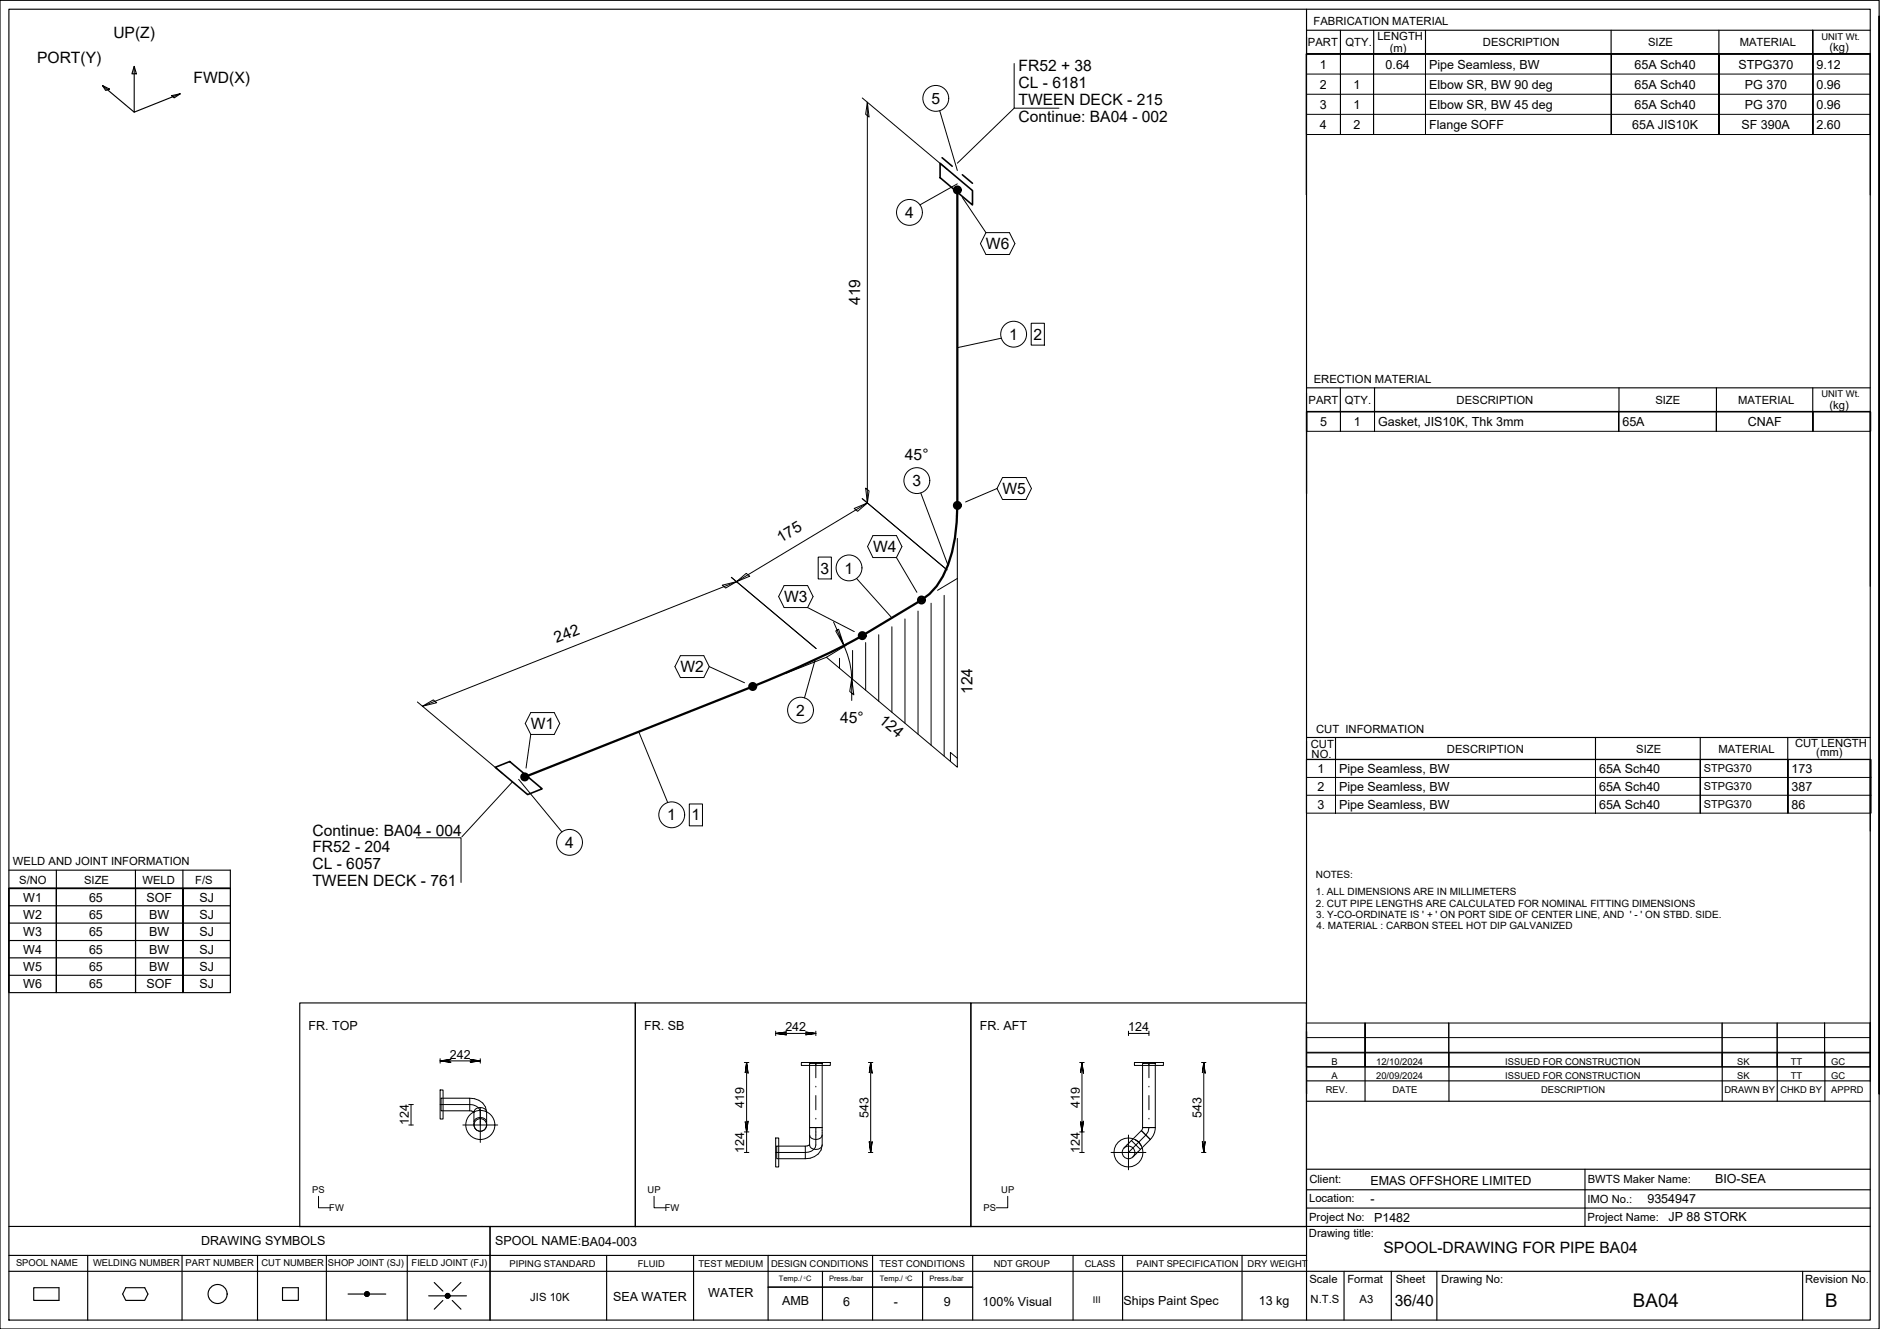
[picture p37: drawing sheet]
<svg xmlns="http://www.w3.org/2000/svg" width="420mm" height="297mm" viewBox="0 0 420 297" stroke-linecap="round" stroke-linejoin="round" font-family="sans-serif">
<defs><g id="words">
<g font-size="4.2">
<text x="365" y="292.1">BA04</text>
<text x="407.9" y="292.1">B</text>
</g>
<g font-size="3.5">
<text x="25.3" y="8.5">UP(Z)</text>
<text x="8.3" y="14.1">PORT(Y)</text>
<text x="227.6" y="15.9">FR52 + 38</text>
<text x="43.3" y="18.5">FWD(X)</text>
<text x="208.2" y="23.2">5</text>
<text x="227.6" y="23.4">TWEEN DECK - 215</text>
<text x="227.6" y="19.7">CL - 6181</text>
<text x="227.6" y="27.2">Continue: BA04 - 002</text>
<text x="202.3" y="48.7">4</text>
<text x="220.3" y="55.7">W6</text>
<text x="192.2" y="68.1" transform="rotate(-90 192.2 68.1)">419</text>
<text x="225.6" y="76">1</text>
<text x="231" y="76">2</text>
<text x="202.2" y="102.8">45°</text>
<text x="203.9" y="108.7">3</text>
<text x="224" y="110.4">W5</text>
<text x="174.5" y="121.4" transform="rotate(-31 174.5 121.4)">175</text>
<text x="195.1" y="123.4">W4</text>
<text x="183.4" y="128.2">3</text>
<text x="188.8" y="128.2">1</text>
<text x="175.2" y="134.6">W3</text>
<text x="124.4" y="143.7" transform="rotate(-22 124.4 143.7)">242</text>
<text x="152.1" y="150.2">W2</text>
<text x="217.3" y="155.1" transform="rotate(-90 217.3 155.1)">124</text>
<text x="177.9" y="160">2</text>
<text x="187.8" y="161.6">45°</text>
<text x="196.3" y="161.3" transform="rotate(40 196.3 161.3)">124</text>
<text x="118.6" y="162.9">W1</text>
<text x="149.1" y="183.4">1</text>
<text x="154.6" y="183.4">1</text>
<text x="69.8" y="190.5">FR52 - 204</text>
<text x="69.8" y="186.7">Continue: BA04 - 004</text>
<text x="126.3" y="189.5">4</text>
<text x="69.8" y="194.2">CL - 6057</text>
<text x="69.8" y="198">TWEEN DECK - 761</text>
<text x="309.2" y="280.1">SPOOL-DRAWING FOR PIPE BA04</text>
<text x="311.7" y="291.8">36/40</text>
</g>
<g font-size="2.8">
<text x="295" y="15.3">1</text>
<text x="309.7" y="15.3">0.64</text>
<text x="319.4" y="15.3">Pipe Seamless, BW</text>
<text x="365.3" y="15.3">65A Sch40</text>
<text x="388.6" y="15.3">STPG370</text>
<text x="406" y="15.3">9.12</text>
<text x="295" y="19.8">2</text>
<text x="302.5" y="19.8">1</text>
<text x="319.4" y="19.8">Elbow SR, BW 90 deg</text>
<text x="365.3" y="19.8">65A Sch40</text>
<text x="390" y="19.8">PG 370</text>
<text x="406" y="19.8">0.96</text>
<text x="295" y="24.3">3</text>
<text x="295" y="28.8">4</text>
<text x="302.5" y="24.3">1</text>
<text x="302.5" y="28.8">2</text>
<text x="319.4" y="24.3">Elbow SR, BW 45 deg</text>
<text x="319.4" y="28.8">Flange SOFF</text>
<text x="364.8" y="28.8">65A JIS10K</text>
<text x="365.3" y="24.3">65A Sch40</text>
<text x="389.2" y="28.8">SF 390A</text>
<text x="390" y="24.3">PG 370</text>
<text x="406" y="24.3">0.96</text>
<text x="406" y="28.8">2.60</text>
<text x="295.1" y="95.2">5</text>
<text x="302.6" y="95.2">1</text>
<text x="308" y="95.2">Gasket, JIS10K, Thk 3mm</text>
<text x="362.6" y="95.2">65A</text>
<text x="390.6" y="95.2">CNAF</text>
<text x="294.4" y="172.7">1</text>
<text x="299.3" y="172.7">Pipe Seamless, BW</text>
<text x="357.4" y="172.7">65A Sch40</text>
<text x="400.4" y="172.7">173</text>
<text x="294.4" y="176.7">2</text>
<text x="299.3" y="176.7">Pipe Seamless, BW</text>
<text x="357.4" y="176.7">65A Sch40</text>
<text x="400.4" y="176.7">387</text>
<text x="294.4" y="180.7">3</text>
<text x="299.3" y="180.7">Pipe Seamless, BW</text>
<text x="357.4" y="180.7">65A Sch40</text>
<text x="400.4" y="180.7">86</text>
<text x="5.2" y="201.5">W1</text>
<text x="19.9" y="201.5">65</text>
<text x="32.7" y="201.5">SOF</text>
<text x="44.6" y="201.5">SJ</text>
<text x="5.2" y="205.4">W2</text>
<text x="5.2" y="209.3">W3</text>
<text x="19.9" y="205.4">65</text>
<text x="19.9" y="209.3">65</text>
<text x="33.3" y="205.4">BW</text>
<text x="33.3" y="209.3">BW</text>
<text x="44.6" y="205.4">SJ</text>
<text x="44.6" y="209.3">SJ</text>
<text x="5.2" y="213.2">W4</text>
<text x="19.9" y="213.2">65</text>
<text x="33.3" y="213.2">BW</text>
<text x="44.6" y="213.2">SJ</text>
<text x="5.2" y="217">W5</text>
<text x="5.2" y="220.9">W6</text>
<text x="19.9" y="217">65</text>
<text x="19.9" y="220.9">65</text>
<text x="32.7" y="220.9">SOF</text>
<text x="33.3" y="217">BW</text>
<text x="44.6" y="217">SJ</text>
<text x="44.6" y="220.9">SJ</text>
<text x="69" y="230.2">FR. TOP</text>
<text x="144" y="230.2">FR. SB</text>
<text x="175.5" y="230.5">242</text>
<text x="219" y="230.2">FR. AFT</text>
<text x="252.2" y="230.5">124</text>
<text x="100.5" y="236.6">242</text>
<text x="91.4" y="251.5" transform="rotate(-90 91.4 251.5)">124</text>
<text x="166.3" y="247.6" transform="rotate(-90 166.3 247.6)">419</text>
<text x="194.1" y="249.9" transform="rotate(-90 194.1 249.9)">543</text>
<text x="241.3" y="247.6" transform="rotate(-90 241.3 247.6)">419</text>
<text x="268.5" y="249.9" transform="rotate(-90 268.5 249.9)">543</text>
<text x="166.3" y="257.6" transform="rotate(-90 166.3 257.6)">124</text>
<text x="241.3" y="257.6" transform="rotate(-90 241.3 257.6)">124</text>
<text x="306.3" y="265">EMAS OFFSHORE LIMITED</text>
<text x="306.3" y="268.8">-</text>
<text x="368.2" y="268.9">9354947</text>
<text x="383.3" y="264.4">BIO-SEA</text>
<text x="307.1" y="273.1">P1482</text>
<text x="372.9" y="273">JP 88 STORK</text>
<text x="45" y="278.2">DRAWING SYMBOLS</text>
<text x="110.6" y="278.3">SPOOL NAME:BA04-003</text>
<text x="137" y="290.8">SEA WATER</text>
<text x="158.3" y="290">WATER</text>
<text x="174.8" y="291.7">AMB</text>
<text x="188.5" y="291.9">6</text>
<text x="199.7" y="291.9">-</text>
<text x="210.9" y="291.8">9</text>
<text x="219.6" y="291.9">100% Visual</text>
<text x="251.1" y="291.7">Ships Paint Spec</text>
<text x="281.3" y="291.7">13 kg</text>
</g>
<g font-size="2.5">
<text x="293.6" y="5.7">FABRICATION MATERIAL</text>
<text x="292.3" y="10.3">PART</text>
<text x="300.7" y="10.3">QTY.</text>
<text x="307.8" y="8.9">LENGTH</text>
<text x="310.6" y="11.5">(m)</text>
<text x="331.4" y="10.3">DESCRIPTION</text>
<text x="368.3" y="10.3">SIZE</text>
<text x="388.8" y="10.3">MATERIAL</text>
<text x="408.9" y="11.4">(kg)</text>
<text x="293.6" y="85.7">ERECTION MATERIAL</text>
<text x="292.4" y="90.2">PART</text>
<text x="300.6" y="90.2">QTY.</text>
<text x="325.5" y="90.2">DESCRIPTION</text>
<text x="370" y="90.2">SIZE</text>
<text x="388.4" y="90.2">MATERIAL</text>
<text x="408.9" y="91.3">(kg)</text>
<text x="292.9" y="167.2">CUT</text>
<text x="294.1" y="163.9">CUT INFORMATION</text>
<text x="401.2" y="167">CUT LENGTH</text>
<text x="293.1" y="169.4">NO.</text>
<text x="323.4" y="168.3">DESCRIPTION</text>
<text x="365.7" y="168.3">SIZE</text>
<text x="384" y="168.3">MATERIAL</text>
<text x="405.9" y="169">(mm)</text>
<text x="2.9" y="193.4">WELD AND JOINT INFORMATION</text>
<text x="4.3" y="197.5">S/NO</text>
<text x="18.8" y="197.5">SIZE</text>
<text x="31.9" y="197.5">WELD</text>
<text x="43.6" y="197.5">F/S</text>
<text x="292.6" y="268.6">Location:</text>
<text x="292.6" y="264.5">Client:</text>
<text x="354.8" y="268.9">IMO No.:</text>
<text x="354.9" y="264.3">BWTS Maker Name:</text>
<text x="292.6" y="272.8">Project No:</text>
<text x="354.8" y="272.8">Project Name:</text>
<text x="292.5" y="276.4">Drawing title:</text>
<text x="292.7" y="286.7">Scale</text>
<text x="301.1" y="286.7">Format</text>
<text x="311.9" y="286.7">Sheet</text>
<text x="322.1" y="286.7">Drawing No:</text>
<text x="403.4" y="286.7">Revision No.</text>
<text x="118.5" y="290.8">JIS 10K</text>
<text x="292.9" y="291.3">N.T.S</text>
<text x="303.9" y="291.3">A3</text>
</g>
<g font-size="2.4">
<text x="380.8" y="172.6">STPG370</text>
<text x="380.8" y="176.6">STPG370</text>
<text x="380.8" y="180.6">STPG370</text>
</g>
<g font-size="2.2">
<text x="294.1" y="196.3">NOTES:</text>
<text x="294.1" y="200">1. ALL DIMENSIONS ARE IN MILLIMETERS</text>
<text x="294.1" y="202.7">2. CUT PIPE LENGTHS ARE CALCULATED FOR NOMINAL FITTING DIMENSIONS</text>
<text x="294.2" y="205.1">3. Y-CO-ORDINATE IS ' + ' ON PORT SIDE OF CENTER LINE, AND ' - ' ON STBD. SIDE.</text>
<text x="294.3" y="207.7">4. MATERIAL : CARBON STEEL HOT DIP GALVANIZED</text>
</g>
<g font-size="2.1">
<text x="407.1" y="8.9">UNIT Wt.</text>
<text x="407.1" y="88.8">UNIT Wt.</text>
<text x="297.6" y="238.1">B</text>
<text x="307.6" y="238.1">12/10/2024</text>
<text x="336.4" y="238.1">ISSUED FOR CONSTRUCTION</text>
<text x="388.3" y="238.1">SK</text>
<text x="400.2" y="238.1">TT</text>
<text x="409.3" y="238.1">GC</text>
<text x="296.3" y="244.4">REV.</text>
<text x="297.6" y="241.2">A</text>
<text x="307.6" y="241.2">20/09/2024</text>
<text x="311.2" y="244.4">DATE</text>
<text x="336.4" y="241.2">ISSUED FOR CONSTRUCTION</text>
<text x="344.4" y="244.4">DESCRIPTION</text>
<text x="385.4" y="244.4">DRAWN BY</text>
<text x="388.3" y="241.2">SK</text>
<text x="397.9" y="244.4">CHKD BY</text>
<text x="400.2" y="241.2">TT</text>
<text x="409.3" y="244.4">APPRD</text>
<text x="409.3" y="241.2">GC</text>
<text x="69.8" y="266.7">PS</text>
<text x="144.7" y="266.7">UP</text>
<text x="223.8" y="266.7">UP</text>
<text x="73.6" y="270.7">FW</text>
<text x="148.6" y="270.7">FW</text>
<text x="219.8" y="270.7">PS</text>
<text x="3.6" y="283">SPOOL NAME</text>
<text x="20.8" y="282.9">WELDING NUMBER</text>
<text x="41.5" y="282.9">PART NUMBER</text>
<text x="58.4" y="282.9">CUT NUMBER</text>
<text x="73.3" y="282.9">SHOP JOINT (SJ)</text>
<text x="92" y="283">FIELD JOINT (FJ)</text>
<text x="113.9" y="283.1">PIPING STANDARD</text>
<text x="142.6" y="283.1">FLUID</text>
<text x="156.1" y="283.1">TEST MEDIUM</text>
<text x="172.3" y="283.1">DESIGN CONDITIONS</text>
<text x="196.6" y="283.1">TEST CONDITIONS</text>
<text x="222.1" y="283.1">NDT GROUP</text>
<text x="242.4" y="283.1">CLASS</text>
<text x="254" y="283.1">PAINT SPECIFICATION</text>
<text x="278.8" y="283.1">DRY WEIGHT</text>
<text x="244.2" y="291.3">III</text>
</g>
<g font-size="1.7">
<text x="174.1" y="286.4">Temp./ C</text>
<text x="185.3" y="286.4">Press./bar</text>
<text x="196.6" y="286.4">Temp./ C</text>
<text x="207.8" y="286.4">Press./bar</text>
</g>
<g font-size=".7">
<text x="179.7" y="285.8">0</text>
<text x="202.4" y="285.8">0</text>
</g>
</g></defs>
<g fill="none" stroke="#000" stroke-width=".22">
<path d="M226.7 14.2v10h10M292 12.1h126v18h-126zM292 16.6h126M292 12.1v18M299.6 12.1v18v-18M307 12.1v18v-18M318.6 12.1v18v-18M360.1 12.1v18v-18M384.2 12.1v18v-18M405.2 12.1v18v-18M418 12.1v18M192.7 21.9l18.9 15.9"/>
<path d="M193.8 22.9l.4 3.3-.7-.7zM193.8 22.9v89.5M210 24.8l4 13.3M226.7 24.2l-12.7 12.3M292 25.6h126M292 21.1h126M214 41.1l-8.4 4.7M215.1 44.1l5.2 7.9M220.3 52h5.3l1.2 2.4-1.2 2.5h-5.3l-1.2-2.5zM223.8 75.6l-9.8 2.1M230.5 72.2h2.9v4.9h-2.9zM292 92.1h126.1v4.3h-126.1z"/>
<path d="M292.1 92.1v4.3M299.6 92.1v4.3v-4.3M307.2 92.1v4.3v-4.3M361.8 92.1v4.3v-4.3M383.6 92.1v4.3v-4.3M405.2 92.1v4.3v-4.3M418 92.1v4.3M190.9 113.7l2.9-1.3-2.1 1.9zM192.7 111.4l18.9 16M193.5 109.1l.7 .6-.4 2.7zM193.8 112.4l-29.2 17.6M195.1 119.7h5.2l1.3 2.5-1.3 2.4h-5.2l-1.2-2.4z"/>
<path d="M205.8 110.2l6.1 16.1M222.8 109.2l-7 3M224 106.7h5.3l1.2 2.5-1.2 2.4h-5.3l-1.2-2.4zM161.4 130.8l3.2-.8-2.4 1.4zM163.4 129l19 16M164.6 130l2.2-1.8 .8 .6zM164.6 130l-70.2 27.8M175.2 130.9h5.3l1.2 2.4-1.2 2.5h-5.3l-1.2-2.5zM180.5 135.8l10.4 5.4M182.9 124.5h2.9v4.9h-2.9zM186.3 139l2.4 5.5-1.9-3.5 .6-.4 1.3 3.9a18.4 18.4 0 0 1 1.7 7.1l-.5 2.9 .9 .8-.4-3.7v5M191.4 129.3l7.9 8.8"/>
<path d="M200.3 124.6l4.6 7.8M202.2 138.3v23.3M205.2 136.6v27.5M208.1 134.8v31.7M211 133.1v35.9M214 129.3v42.2l-29.3-24.6M214 129.3l-4.5 2.6M214 120.3v9M93.3 156.9l18.9 15.9M94.4 157.8l2.4-1.4 .8 .7zM118.6 159.3h5.3l1.2 2.4-1.2 2.5h-5.3l-1.2-2.5zM152.1 146.5h5.2l1.2 2.5-1.2 2.4h-5.2l-1.3-2.4z"/>
<path d="M158.5 149l7.9 3.6M182.2 147.4l-2.4 8.6M184.7 146.9l-9.1 3.6M187.6 147.1v2.3M189.1 144.2l-4.4 2.7M190.5 145.4v6.4M193.5 143.6v10.7M196.4 141.9v14.8M199.3 140.1v19.1M114.5 174.7l-11.3 12.4M115.9 174.2l9.7 11.7M118.6 164.2l-1 7.5"/>
<path d="M142.7 163.5l6.5 15.9M154.1 179.7h2.9v4.9h-2.9zM214 169.5l-1.6-1.3v2M292 169.8h126.2v11.9h-126.2zM292 169.8v11.9M292 177.7h126.2M292 173.8h126.2M298.5 169.8v11.9v-11.9M356.6 169.8v11.9v-11.9M380 169.8v11.9v-11.9M399.6 169.8v11.9v-11.9M418 169.8v11.9"/>
<path d="M93 187.2h10v10M98.4 237.1l2.4-.3-2.4 .3 2.4 .3-2.4-.3h8.9l-2.4-.3 2.4 .3-2.4 .3 2.4-.3M98.4 236.6v1M107.3 236.6v1M166.3 237.5h1.1M166.9 237.5l-.4 2.4 .4-2.4 .3 2.4zM166.9 237.5v15.5l.3-2.4-.3 2.4-.4-2.4 .4 2.4v4.6M173.4 231h8.9l-2.4 .3 2.4-.3-2.4-.3 2.4 .3M173.4 231l2.4 .3-2.4-.3 2.4-.3zM173.4 230.5v1M179.1 237.5h6.5v.6h-6.5zM180.9 237.7h2.8v14.3h-2.8z"/>
<path d="M182.3 230.5v1M182.3 237.5v3.4M194.1 237.5h1M194.6 237.5l-.3 2.4 .3-2.4 .3 2.4zM194.6 237.5v20.1M241.3 237.5h1M241.8 237.5l-.3 2.4 .3-2.4 .3 2.4zM241.8 237.5v15.5l.3-2.4-.3 2.4-.3-2.4 .3 2.4v4.6M252.2 230.5v1M252.2 231h4.6M253.5 237.5h6.5v.6h-6.5zM255.4 237.7h2.8v14.3h-2.8z"/>
<path d="M256.8 230.5v1M256.8 237.5v3.4M268.5 237.5h1M269 237.5v20.1l.3-2.4-.3 2.4-.3-2.4 .3 2.4M269 237.5l-.3 2.4 .3-2.4 .3 2.4zM292 228.6h126v9.8h-126zM292 228.6v9.8M292 235.2h126M292 231.9h126M305.1 228.6v9.8v-9.8M323.8 228.6v9.8M384.9 228.6v9.8"/>
<path d="M397.2 228.6v9.8M407.8 228.6v9.8v-9.8M418 228.6v9.8M91.4 246.9h1M91.4 251.4h1M91.9 246.9v4.5M98.4 246.9h6.6a2.19 2.19 0 0 1 2.3 1.6M98.4 243.6h.6v6.5h-.6zM98.6 245.5h6.4v2.8h-6.4zM103.4 251.4h7.8M105 248.3l.9 .2M105 245.5a3.5 3.5 0 0 1 3.8 3"/>
<path d="M105.9 248.5a1.51 1.51 0 0 1 1.4-1 1.51 1.51 0 0 1 1.5 1M105.9 248.5v2.2M106 250.4a1.59 1.59 0 0 1 2.8 .3 1.48 1.48 0 0 1-.8 2 1.48 1.48 0 0 1-2-.8zM107.3 247.6v7.7M108.8 248.5v2.2M166.3 257.6h1.1M166.3 253h1.1M173.4 254.3h.6v6.5h-.6zM173.6 256.2h6.4v2.8h-6.4zM180.9 255.9l-.9 .3M180.9 255.9a1.49 1.49 0 0 0 1.4 1 1.49 1.49 0 0 0 1.4-1M180.9 255.9v-3.9h2.8v3.9"/>
<path d="M180.9 253.7a1.49 1.49 0 0 0 1.4 1 1.49 1.49 0 0 0 1.4-1M180.9 255.8v.1M182.3 252v3.9a2.03 2.03 0 0 1-2.3 1.7h-6.6M182.3 252h.1M182.3 242.8v.1M182.3 244.9v3.1M182.3 249.9v.2M183.7 255.9a3.4 3.4 0 0 1-3.7 3.1M194.1 257.6h1M194.3 255.2l.3 2.4 .3-2.4-.3 2.4zM241.3 257.6h1M241.3 253h1"/>
<path d="M248.3 257.6h7.8M252.2 253.7v7.8M252.9 254.9l2.2-2.2 2 2-2.2 2.2zM252.9 254.9l-1.7 1.7M253.8 254.8a3.2 3.2 0 0 0-4.8 2.5 3.2 3.2 0 0 0 4.4 3.3 3.2 3.2 0 0 0 1.1-5.3l.5 .7M254.5 255.3l-.7-.5 .7 .5M254.9 256.9l-1.7 1.7M255.1 252.7l2 2M255.4 252h2.8M255.4 252l-.3 .7M256.8 252l-.2 .9-.5 .8-3.9 3.9M256.8 252h.1"/>
<path d="M256.8 242.8v.1M256.8 244.9v3.1M256.8 249.9v.2M258.2 252l-.3 1.4-.8 1.3M268.5 257.6h1M71.2 267.4v2.5h2.6M146.2 267.4v2.5h2.6M225.2 267.4v2.5h-2.5"/>
<circle cx="209.1" cy="22" r="2.89"/>
<circle cx="203.3" cy="47.5" r="2.89"/>
<circle cx="226.5" cy="74.7" r="2.89"/>
<circle cx="204.9" cy="107.4" r="2.89"/>
<circle cx="189.7" cy="126.9" r="2.89"/>
<circle cx="178.9" cy="158.7" r="2.89"/>
<circle cx="127.3" cy="188.3" r="2.89"/>
<circle cx="150.1" cy="182.1" r="2.89"/>
<circle cx="107.3" cy="251.4" r="3.2"/>
<circle cx="107.3" cy="251.4" r="1.41"/>
<circle cx="252.2" cy="257.6" r="1.41"/>
</g>
<g fill="none" stroke="#000" stroke-width=".25">
<path d="M0 .1h420v296.9h-420zM2 2.1h416v292.9h-416zM22.9 19.1l1.5 .8-.8 .3zM22.9 19.1l7.1 6M30 14.8l.5 1.7h-1zM30 14.8v10.3l10.3-4.1M292 2.1v292.9M292 6.8h126M299.6 6.8v5.3M307 6.8v5.3M318.6 6.8v5.3M360.1 6.8v5.3"/>
<path d="M384.2 6.8v5.3M405.1 6.8v5.3v-5.3M418 12.1h-126v31.5v-31.5h126v31.5M420 3.6v240.9v-240.9M38.4 21.4l1.9-.4-1.4 .9zM292 92v18.3v-18.3h126zM292 86.7h126M299.6 86.7v5.3M307.2 86.7v5.3M361.8 86.7v5.3M383.6 86.7v5.3M405.1 86.7v5.2"/>
<path d="M418 92.1v38.9M292 169.7l126 .1v15.9M292 164.8h126M298.5 164.8v4.9M356.6 164.8v4.9M380 164.8v4.9M399.5 164.8v4.9M2 198.6h49.5v23.3h-49.5zM2 198.6v23.3M2 194.5h49.5v4.1h-49.5M12.6 198.6v23.3v-23.3M12.6 194.5v4.1"/>
<path d="M30.3 194.5v4.1M30.3 198.6v23.3v-23.3M40.9 194.5v4.1M40.9 198.6v23.3v-23.3M51.5 198.6h-49.5h49.5M51.5 198.6v23.3M2 218h49.5M2 214.1h49.5M2 210.2h49.5M2 206.3h49.5M2 202.4h49.5M67 224.2h75v50h-75z"/>
<path d="M142 224.2h75v50h-75zM217 224.2h75v50h-75zM292 230.6v13.9v-13.9M292 238.4h126M292 235.3h126M305.1 235.3v10.8M323.8 235.3v10.8M384.9 235.3v10.8M397.2 235.3v10.8M407.8 235.3v10.8M418 228.5v13.1M292 246.1h126"/>
<path d="M292 241.6h126M2 274.1h416M109.5 274.1v20.9M292 261.3h126M292 270h126M292 265.9h126M354.2 261.3v12.8M2 284.1h416M2 280.6h290M7.5 287.8h5.7v2.8h-5.7zM19.6 280.6v14.4M28.1 287.8h4.2l.8 1.4-.8 1.4h-4.2l-.7-1.4z"/>
<path d="M40.7 280.6v14.4M57.6 280.6v14.4M63.1 287.8h3.6v2.8h-3.6zM72.9 280.6v14.4M77.8 289.2h3.7M81.7 288.8l-.1 .2M81.9 288.7l-.4 .4M82 288.7l-.5 .6M82.1 288.7l-.6 .7M82.2 288.8l-.7 .6M82.3 288.8l-.7 .7M82.3 288.8l-.7 .8"/>
<path d="M82.4 288.9l-.7 .7M82.4 289l-.7 .7M82.5 289l-.7 .7M82.5 289.5l-.3 .2M82.5 289.1l-.6 .6M82.5 289.2l-.5 .5M82.5 289.3l-.4 .4M82.5 289.2h3.7M91 280.6v14.4M95.8 289.6h3.7M97 286.6l2 2M99 290.7l-2 1.9"/>
<path d="M99.9 289.1l-.3 .3M100 289.1l-.5 .5M100.1 289.1l-.6 .6M100.2 289.1l-.7 .7M100.2 289.2l-.6 .6M100.3 289.2l-.7 .7M100.4 289.2l-.7 .8M100.4 289.3l-.7 .7M100.5 289.4l-.7 .7M100.5 289.9l-.1 .1M100.5 289.5l-.6 .6M100.5 289.7l-.4 .4"/>
<path d="M100.6 289.6h3.6M100.6 289.6l-.6 .5M101.1 290.7l1.9 1.9M103 286.6l-1.9 2M135.6 280.6v14.4M155 280.6v14.4M171.7 287.7h45.7M171.7 280.6v14.4M183.8 284.1v10.9M195 280.6v14.4M206.2 284.1v10.9M217.4 280.6v14.4"/>
<path d="M239.8 280.6v14.4M250.9 280.7v14.3M277.6 280.6v14.4M300.4 284.1v10.9M310.9 284.1v10.9M321.1 284.1v10.9M402.9 284.1v10.9"/>
<circle cx="48.6" cy="289.2" r="2.13"/>
<circle cx="82" cy="289.2" r=".54"/>
<circle cx="100" cy="289.6" r=".54"/>
</g>
<path d="M210.1 36.5l7.2 6.1v3.2l-7.2-6.1zM210.5 35.2l2.3 2M215.1 39.1l2.2 1.9M110.7 171.5l3.2-1.3 7.3 6.1-3.3 1.3z" fill="none" stroke="#000" stroke-width=".36"/>
<g fill="none" stroke="#000" stroke-width=".51">
<path d="M214 42.5v70.5a35.4 35.4 0 0 1-3.3 15.8l-1.4 2.2-1.6 1.8-1.8 1.3-13.2 8a224.7 224.7 0 0 1-24.5 11.3l-50.9 20.3"/>
<circle cx="214" cy="42.5" r=".75"/>
<circle cx="214" cy="42.5" r=".37"/>
<circle cx="214" cy="113" r=".75"/>
<circle cx="214" cy="113" r=".37"/>
<circle cx="205.9" cy="134.1" r=".75"/>
<circle cx="205.9" cy="134.1" r=".37"/>
<circle cx="168.2" cy="153.4" r=".75"/>
<circle cx="168.2" cy="153.4" r=".37"/>
<circle cx="192.7" cy="142.1" r=".75"/>
<circle cx="192.7" cy="142.1" r=".37"/>
<circle cx="117.3" cy="173.6" r=".75"/>
<circle cx="117.3" cy="173.6" r=".37"/>
</g>
<path d="M206 18.9v6.2M200.2 44.4v6.2M223.4 71.6v6.2M230.3 72v5.4M202.1 99.3v4.3M201.8 104.3v6.2M182.7 124.3v5.3M186.6 123.9v6.1M175.8 155.6v6.2M147 179v6.2M153.9 179.5v5.3M124.2 185.2v6.2" fill="none" stroke="#fff" stroke-width=".22"/>
<g fill="#fff" stroke="#fff" stroke-width=".22">
<path d="M153.2 179l-6.2 6.2h6.2zM147 179h6.2l-6.2 6.2z"/>
<path d="M130.4 185.2l-6.2 6.2h6.2zM124.2 185.2h6.2l-6.2 6.2z"/>
<path d="M192.8 123.9l-6.2 6.1h6.2zM186.6 123.9h6.2l-6.2 6.1z"/>
<path d="M175.8 161.8h6.2v-6.2zM175.8 155.6h6.2l-6.2 6.2z"/>
<path d="M208 104.3l-6.2 6.2h6.2zM201.8 104.3h6.2l-6.2 6.2z"/>
<path d="M229.6 71.6l-6.2 6.2h6.2zM223.4 71.6h6.2l-6.2 6.2z"/>
<path d="M212.2 18.9l-6.2 6.2h6.2zM206 18.9h6.2l-6.2 6.2z"/>
<path d="M206.3 44.4l-6.1 6.2h6.1zM200.2 44.4h6.1l-6.1 6.2z"/>
<path d="M157.2 179.5l-3.3 5.3h3.3zM153.9 179.5h3.3l-3.3 5.3z"/>
<path d="M186 124.3l-3.3 5.3h3.3zM182.7 124.3h3.3l-3.3 5.3z"/>
<path d="M233.6 72l-3.3 5.4h3.3zM230.3 72h3.3l-3.3 5.4z"/>
<path d="M202.1 103.6h5.6v-4.3zM202.1 99.3h5.6l-5.6 4.3z"/>
</g>
<use href="#words"/>
</svg>
